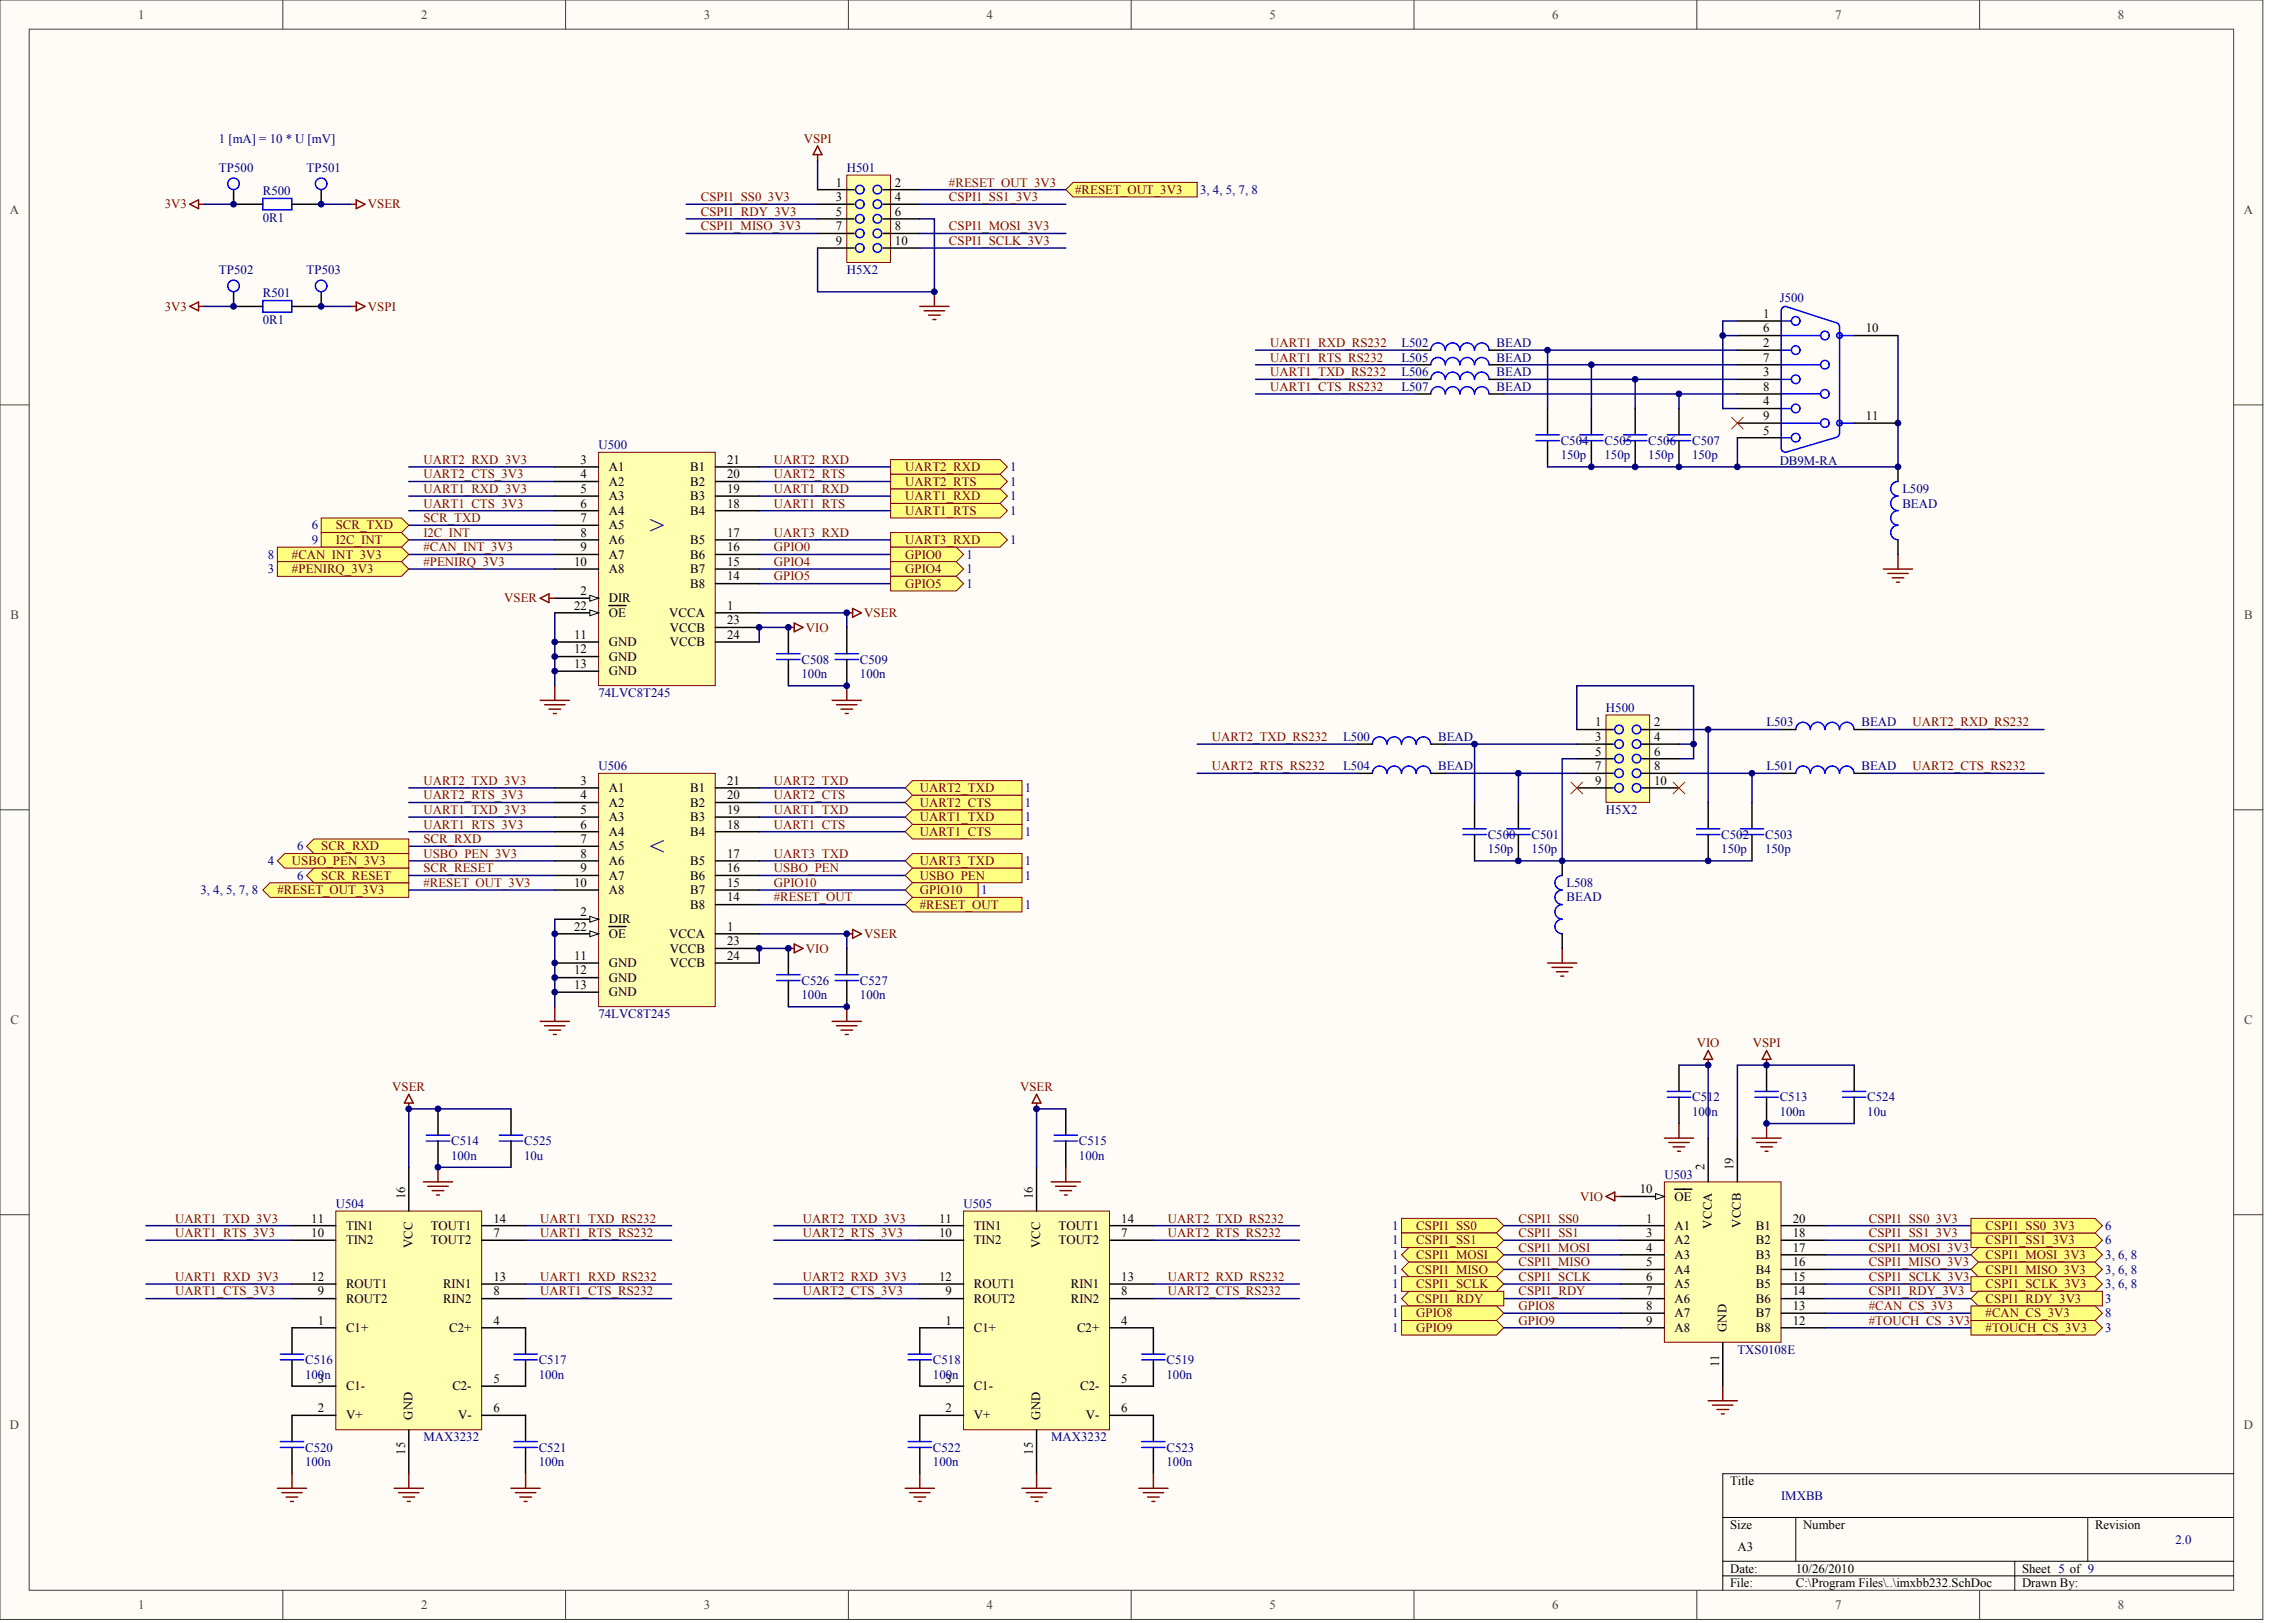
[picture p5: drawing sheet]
<svg xmlns="http://www.w3.org/2000/svg" width="840mm" height="594mm" viewBox="0 0 840 594" stroke-linecap="round" stroke-linejoin="round" font-family="sans-serif">
<defs><g id="words">
<g font-size="9.6" fill="#000080">
<text x="237.9" y="195.4">&gt;</text>
<text x="237.9" y="312.9">&lt;</text>
</g>
<g font-size="4.7" fill="#404040">
<text x="50.6" y="6.9">1</text>
<text x="154.2" y="6.9">2</text>
<text x="257.7" y="6.9">3</text>
<text x="361.3" y="6.9">4</text>
<text x="464.8" y="6.9">5</text>
<text x="568.4" y="6.9">6</text>
<text x="671.9" y="6.9">7</text>
<text x="775.5" y="6.9">8</text>
<text x="3.6" y="78.3">A</text>
<text x="821.6" y="78.3">A</text>
<text x="3.8" y="226.5">B</text>
<text x="821.7" y="226.5">B</text>
<text x="3.8" y="374.7">C</text>
<text x="821.7" y="374.7">C</text>
<text x="3.6" y="522.9">D</text>
<text x="821.6" y="522.9">D</text>
<text x="50.6" y="589">1</text>
<text x="154.2" y="589">2</text>
<text x="257.7" y="589">3</text>
<text x="361.3" y="589">4</text>
<text x="464.8" y="589">5</text>
<text x="568.4" y="589">6</text>
<text x="671.9" y="589">7</text>
<text x="775.5" y="589">8</text>
</g>
<g font-size="4.7" fill="#000080">
<text x="80.2" y="52.3">1 [mA] = 10 * U [mV]</text>
<text x="80.2" y="62.9">TP500</text>
<text x="112.3" y="62.9">TP501</text>
<text x="310.1" y="62.9">H501</text>
<text x="96.2" y="71.5">R500</text>
<text x="439.4" y="70.9">3, 4, 5, 7, 8</text>
<text x="96.2" y="81.1">0R1</text>
<text x="80.2" y="100.3">TP502</text>
<text x="112.3" y="100.3">TP503</text>
<text x="310.1" y="100.3">H5X2</text>
<text x="96.2" y="108.9">R501</text>
<text x="651.7" y="110.5">J500</text>
<text x="96.2" y="118.5">0R1</text>
<text x="513.2" y="127">L502</text>
<text x="548" y="127">BEAD</text>
<text x="513.2" y="132.4">L505</text>
<text x="513.2" y="137.7">L506</text>
<text x="548" y="132.4">BEAD</text>
<text x="548" y="137.7">BEAD</text>
<text x="513.2" y="143">L507</text>
<text x="548" y="143">BEAD</text>
<text x="219.2" y="164.4">U500</text>
<text x="571.5" y="162.8">C504</text>
<text x="587.5" y="162.8">C505</text>
<text x="603.6" y="162.8">C506</text>
<text x="619.6" y="162.8">C507</text>
<text x="369.9" y="172.4">1</text>
<text x="571.5" y="168.2">150p</text>
<text x="587.5" y="168.2">150p</text>
<text x="603.6" y="168.2">150p</text>
<text x="619.6" y="168.2">150p</text>
<text x="651.7" y="170.3">DB9M-RA</text>
<text x="369.9" y="177.8">1</text>
<text x="369.9" y="183.1">1</text>
<text x="696.6" y="180.4">L509</text>
<text x="696.6" y="185.8">BEAD</text>
<text x="369.9" y="188.4">1</text>
<text x="114.1" y="193.8">6</text>
<text x="114.1" y="199.1">9</text>
<text x="369.9" y="199.1">1</text>
<text x="98.1" y="204.5">8</text>
<text x="98.1" y="209.8">3</text>
<text x="353.9" y="204.5">1</text>
<text x="353.9" y="209.8">1</text>
<text x="353.9" y="215.2">1</text>
<text x="293.5" y="242.9">C508</text>
<text x="314.9" y="242.9">C509</text>
<text x="293.5" y="248.3">100n</text>
<text x="314.9" y="248.3">100n</text>
<text x="219.2" y="255.2">74LVC8T245</text>
<text x="588.1" y="260.5">H500</text>
<text x="646.9" y="265.9">L503</text>
<text x="681.6" y="265.9">BEAD</text>
<text x="491.8" y="271.2">L500</text>
<text x="526.6" y="271.2">BEAD</text>
<text x="219.2" y="281.9">U506</text>
<text x="491.8" y="281.9">L504</text>
<text x="526.6" y="281.9">BEAD</text>
<text x="646.9" y="281.9">L501</text>
<text x="681.6" y="281.9">BEAD</text>
<text x="375.3" y="289.9">1</text>
<text x="375.3" y="295.3">1</text>
<text x="588.1" y="297.9">H5X2</text>
<text x="375.3" y="305.9">1</text>
<text x="375.3" y="300.6">1</text>
<text x="108.8" y="311.3">6</text>
<text x="544.8" y="307">C500</text>
<text x="560.8" y="307">C501</text>
<text x="630.3" y="307">C502</text>
<text x="646.3" y="307">C503</text>
<text x="98.1" y="316.6">4</text>
<text x="375.3" y="316.6">1</text>
<text x="544.8" y="312.4">150p</text>
<text x="560.8" y="312.4">150p</text>
<text x="630.3" y="312.4">150p</text>
<text x="646.3" y="312.4">150p</text>
<text x="108.8" y="322">6</text>
<text x="375.3" y="322">1</text>
<text x="73.4" y="327.3">3, 4, 5, 7, 8</text>
<text x="359.2" y="327.3">1</text>
<text x="573.6" y="324.6">L508</text>
<text x="573.6" y="330">BEAD</text>
<text x="375.3" y="332.7">1</text>
<text x="293.5" y="360.4">C526</text>
<text x="293.5" y="365.8">100n</text>
<text x="314.9" y="360.4">C527</text>
<text x="314.9" y="365.8">100n</text>
<text x="219.2" y="372.7">74LVC8T245</text>
<text x="619.6" y="403.2">C512</text>
<text x="651.7" y="403.2">C513</text>
<text x="683.7" y="403.2">C524</text>
<text x="619.6" y="408.5">100n</text>
<text x="651.7" y="408.5">100n</text>
<text x="683.7" y="408.5">10u</text>
<text x="165.2" y="419.2">C514</text>
<text x="191.9" y="419.2">C525</text>
<text x="395.1" y="419.2">C515</text>
<text x="165.2" y="424.5">100n</text>
<text x="191.9" y="424.5">10u</text>
<text x="395.1" y="424.5">100n</text>
<text x="609.4" y="431.5">U503</text>
<text x="123" y="442.1">U504</text>
<text x="352.8" y="442.1">U505</text>
<text x="509.7" y="450.2">1</text>
<text x="509.7" y="455.5">1</text>
<text x="770.9" y="455.5">6</text>
<text x="770.9" y="450.2">6</text>
<text x="509.7" y="460.8">1</text>
<text x="770.9" y="460.8">3, 6, 8</text>
<text x="509.7" y="466.2">1</text>
<text x="770.9" y="466.2">3, 6, 8</text>
<text x="509.7" y="471.5">1</text>
<text x="770.9" y="471.5">3, 6, 8</text>
<text x="509.7" y="476.9">1</text>
<text x="770.9" y="476.9">3</text>
<text x="509.7" y="482.2">1</text>
<text x="770.9" y="482.2">8</text>
<text x="509.7" y="487.5">1</text>
<text x="770.9" y="487.5">3</text>
<text x="636.2" y="495.6">TXS0108E</text>
<text x="111.7" y="499.3">C516</text>
<text x="197.3" y="499.3">C517</text>
<text x="341.6" y="499.3">C518</text>
<text x="427.1" y="499.3">C519</text>
<text x="111.7" y="504.6">100n</text>
<text x="197.3" y="504.6">100n</text>
<text x="341.6" y="504.6">100n</text>
<text x="427.1" y="504.6">100n</text>
<text x="155" y="527.6">MAX3232</text>
<text x="384.9" y="527.6">MAX3232</text>
<text x="111.7" y="531.3">C520</text>
<text x="197.3" y="531.3">C521</text>
<text x="341.6" y="531.3">C522</text>
<text x="427.1" y="531.3">C523</text>
<text x="111.7" y="536.7">100n</text>
<text x="197.3" y="536.7">100n</text>
<text x="341.6" y="536.7">100n</text>
<text x="427.1" y="536.7">100n</text>
<text x="652.2" y="549">IMXBB</text>
<text x="796.5" y="565">2.0</text>
</g>
<g font-size="4.7" fill="#800000">
<text x="294.3" y="52.3">VSPI</text>
<text x="347.5" y="68.3">#RESET_OUT_3V3</text>
<text x="393.7" y="70.9">#RESET_OUT_3V3</text>
<text x="60.3" y="76.3">3V3</text>
<text x="134.7" y="76.3">VSER</text>
<text x="256.6" y="73.6">CSPI1_SS0_3V3</text>
<text x="347.5" y="73.6">CSPI1_SS1_3V3</text>
<text x="256.6" y="79">CSPI1_RDY_3V3</text>
<text x="256.6" y="84.3">CSPI1_MISO_3V3</text>
<text x="347.5" y="84.3">CSPI1_MOSI_3V3</text>
<text x="347.5" y="89.6">CSPI1_SCLK_3V3</text>
<text x="60.3" y="113.7">3V3</text>
<text x="134.7" y="113.7">VSPI</text>
<text x="465.1" y="127">UART1_RXD_RS232</text>
<text x="465.1" y="137.7">UART1_TXD_RS232</text>
<text x="465.1" y="132.4">UART1_RTS_RS232</text>
<text x="465.1" y="143">UART1_CTS_RS232</text>
<text x="155" y="169.8">UART2_RXD_3V3</text>
<text x="283.3" y="169.8">UART2_RXD</text>
<text x="331.4" y="172.4">UART2_RXD</text>
<text x="155" y="175.1">UART2_CTS_3V3</text>
<text x="283.3" y="175.1">UART2_RTS</text>
<text x="331.4" y="177.8">UART2_RTS</text>
<text x="155" y="185.8">UART1_CTS_3V3</text>
<text x="155" y="180.4">UART1_RXD_3V3</text>
<text x="283.3" y="185.8">UART1_RTS</text>
<text x="283.3" y="180.4">UART1_RXD</text>
<text x="331.4" y="183.1">UART1_RXD</text>
<text x="155" y="191.1">SCR_TXD</text>
<text x="331.4" y="188.4">UART1_RTS</text>
<text x="123" y="193.8">SCR_TXD</text>
<text x="155" y="196.5">I2C_INT</text>
<text x="283.3" y="196.5">UART3_RXD</text>
<text x="123" y="199.1">I2C_INT</text>
<text x="155" y="201.8">#CAN_INT_3V3</text>
<text x="283.3" y="201.8">GPIO0</text>
<text x="331.4" y="199.1">UART3_RXD</text>
<text x="106.9" y="204.5">#CAN_INT_3V3</text>
<text x="106.9" y="209.8">#PENIRQ_3V3</text>
<text x="155" y="207.1">#PENIRQ_3V3</text>
<text x="283.3" y="207.1">GPIO4</text>
<text x="331.4" y="204.5">GPIO0</text>
<text x="331.4" y="209.8">GPIO4</text>
<text x="283.3" y="212.5">GPIO5</text>
<text x="331.4" y="215.2">GPIO5</text>
<text x="184.6" y="220.5">VSER</text>
<text x="316.5" y="225.8">VSER</text>
<text x="295.1" y="231.2">VIO</text>
<text x="700.3" y="265.9">UART2_RXD_RS232</text>
<text x="443.7" y="271.2">UART2_TXD_RS232</text>
<text x="443.7" y="281.9">UART2_RTS_RS232</text>
<text x="700.3" y="281.9">UART2_CTS_RS232</text>
<text x="155" y="287.3">UART2_TXD_3V3</text>
<text x="283.3" y="287.3">UART2_TXD</text>
<text x="155" y="292.6">UART2_RTS_3V3</text>
<text x="283.3" y="292.6">UART2_CTS</text>
<text x="336.8" y="289.9">UART2_TXD</text>
<text x="155" y="297.9">UART1_TXD_3V3</text>
<text x="283.3" y="297.9">UART1_TXD</text>
<text x="336.8" y="295.3">UART2_CTS</text>
<text x="155" y="303.3">UART1_RTS_3V3</text>
<text x="283.3" y="303.3">UART1_CTS</text>
<text x="336.8" y="305.9">UART1_CTS</text>
<text x="336.8" y="300.6">UART1_TXD</text>
<text x="117.6" y="311.3">SCR_RXD</text>
<text x="155" y="308.6">SCR_RXD</text>
<text x="106.9" y="316.6">USBO_PEN_3V3</text>
<text x="155" y="314">USBO_PEN_3V3</text>
<text x="283.3" y="314">UART3_TXD</text>
<text x="336.8" y="316.6">UART3_TXD</text>
<text x="117.6" y="322">SCR_RESET</text>
<text x="155" y="319.3">SCR_RESET</text>
<text x="283.3" y="319.3">USBO_PEN</text>
<text x="336.8" y="322">USBO_PEN</text>
<text x="101.6" y="327.3">#RESET_OUT_3V3</text>
<text x="155" y="324.6">#RESET_OUT_3V3</text>
<text x="283.3" y="330">#RESET_OUT</text>
<text x="283.3" y="324.6">GPIO10</text>
<text x="336.8" y="327.3">GPIO10</text>
<text x="336.8" y="332.7">#RESET_OUT</text>
<text x="316.5" y="343.3">VSER</text>
<text x="295.1" y="348.7">VIO</text>
<text x="621.3" y="383.4">VIO</text>
<text x="641.8" y="383.4">VSPI</text>
<text x="143.6" y="399.4">VSER</text>
<text x="373.5" y="399.4">VSER</text>
<text x="578.6" y="439.5">VIO</text>
<text x="64.2" y="447.5">UART1_TXD_3V3</text>
<text x="197.8" y="447.5">UART1_TXD_RS232</text>
<text x="294" y="447.5">UART2_TXD_3V3</text>
<text x="427.7" y="447.5">UART2_TXD_RS232</text>
<text x="556" y="447.5">CSPI1_SS0</text>
<text x="684.3" y="447.5">CSPI1_SS0_3V3</text>
<text x="64.2" y="452.8">UART1_RTS_3V3</text>
<text x="197.8" y="452.8">UART1_RTS_RS232</text>
<text x="294" y="452.8">UART2_RTS_3V3</text>
<text x="427.7" y="452.8">UART2_RTS_RS232</text>
<text x="518.6" y="450.2">CSPI1_SS0</text>
<text x="518.6" y="455.5">CSPI1_SS1</text>
<text x="556" y="452.8">CSPI1_SS1</text>
<text x="684.3" y="452.8">CSPI1_SS1_3V3</text>
<text x="727" y="455.5">CSPI1_SS1_3V3</text>
<text x="727" y="450.2">CSPI1_SS0_3V3</text>
<text x="518.6" y="460.8">CSPI1_MOSI</text>
<text x="556" y="458.2">CSPI1_MOSI</text>
<text x="684.3" y="458.2">CSPI1_MOSI_3V3</text>
<text x="727" y="460.8">CSPI1_MOSI_3V3</text>
<text x="518.6" y="466.2">CSPI1_MISO</text>
<text x="556" y="463.5">CSPI1_MISO</text>
<text x="684.3" y="463.5">CSPI1_MISO_3V3</text>
<text x="727" y="466.2">CSPI1_MISO_3V3</text>
<text x="64.2" y="468.8">UART1_RXD_3V3</text>
<text x="197.8" y="468.8">UART1_RXD_RS232</text>
<text x="294" y="468.8">UART2_RXD_3V3</text>
<text x="427.7" y="468.8">UART2_RXD_RS232</text>
<text x="518.6" y="471.5">CSPI1_SCLK</text>
<text x="556" y="468.8">CSPI1_SCLK</text>
<text x="684.3" y="468.8">CSPI1_SCLK_3V3</text>
<text x="727" y="471.5">CSPI1_SCLK_3V3</text>
<text x="64.2" y="474.2">UART1_CTS_3V3</text>
<text x="197.8" y="474.2">UART1_CTS_RS232</text>
<text x="294" y="474.2">UART2_CTS_3V3</text>
<text x="427.7" y="474.2">UART2_CTS_RS232</text>
<text x="518.6" y="476.9">CSPI1_RDY</text>
<text x="556" y="474.2">CSPI1_RDY</text>
<text x="556" y="479.5">GPIO8</text>
<text x="684.3" y="474.2">CSPI1_RDY_3V3</text>
<text x="684.3" y="479.5">#CAN_CS_3V3</text>
<text x="727" y="476.9">CSPI1_RDY_3V3</text>
<text x="518.6" y="482.2">GPIO8</text>
<text x="556" y="484.9">GPIO9</text>
<text x="684.3" y="484.9">#TOUCH_CS_3V3</text>
<text x="727" y="482.2">#CAN_CS_3V3</text>
<text x="518.6" y="487.5">GPIO9</text>
<text x="727" y="487.5">#TOUCH_CS_3V3</text>
</g>
<g font-size="4.7">
<text x="306.1" y="68.3">1</text>
<text x="327.7" y="68.3">2</text>
<text x="306.1" y="73.6">3</text>
<text x="327.7" y="73.6">4</text>
<text x="306.1" y="79">5</text>
<text x="327.7" y="79">6</text>
<text x="306.1" y="84.3">7</text>
<text x="306.1" y="89.6">9</text>
<text x="327.7" y="84.3">8</text>
<text x="327.7" y="89.6">10</text>
<text x="645.6" y="116.3">1</text>
<text x="645.6" y="121.7">6</text>
<text x="683.2" y="121.7">10</text>
<text x="645.6" y="127">2</text>
<text x="645.6" y="137.7">3</text>
<text x="645.6" y="132.4">7</text>
<text x="645.6" y="143">8</text>
<text x="645.6" y="148.4">4</text>
<text x="645.6" y="153.7">9</text>
<text x="683.2" y="153.7">11</text>
<text x="645.6" y="159.1">5</text>
<text x="212.6" y="169.8">3</text>
<text x="222.9" y="172.4">A1</text>
<text x="252.7" y="172.4">B1</text>
<text x="266.2" y="169.8">21</text>
<text x="212.6" y="175.1">4</text>
<text x="222.9" y="177.8">A2</text>
<text x="252.7" y="177.8">B2</text>
<text x="266.2" y="175.1">20</text>
<text x="212.6" y="180.4">5</text>
<text x="212.6" y="185.8">6</text>
<text x="222.9" y="183.1">A3</text>
<text x="252.7" y="183.1">B3</text>
<text x="266.2" y="185.8">18</text>
<text x="266.2" y="180.4">19</text>
<text x="212.6" y="191.1">7</text>
<text x="222.9" y="188.4">A4</text>
<text x="252.7" y="188.4">B4</text>
<text x="212.6" y="196.5">8</text>
<text x="222.9" y="193.8">A5</text>
<text x="266.2" y="196.5">17</text>
<text x="212.6" y="201.8">9</text>
<text x="222.9" y="199.1">A6</text>
<text x="252.7" y="199.1">B5</text>
<text x="266.2" y="201.8">16</text>
<text x="210.2" y="207.1">10</text>
<text x="222.9" y="204.5">A7</text>
<text x="222.9" y="209.8">A8</text>
<text x="252.7" y="209.8">B7</text>
<text x="252.7" y="204.5">B6</text>
<text x="266.2" y="207.1">15</text>
<text x="252.7" y="215.2">B8</text>
<text x="266.2" y="212.5">14</text>
<text x="212.6" y="217.8">2</text>
<text x="222.9" y="220.5">DIR</text>
<text x="210.2" y="223.2">22</text>
<text x="222.9" y="225.8">OE</text>
<text x="245.1" y="225.8">VCCA</text>
<text x="266.2" y="223.2">1</text>
<text x="210.2" y="233.8">11</text>
<text x="245.3" y="231.2">VCCB</text>
<text x="266.2" y="228.5">23</text>
<text x="266.2" y="233.8">24</text>
<text x="210.2" y="239.2">12</text>
<text x="222.9" y="236.5">GND</text>
<text x="245.3" y="236.5">VCCB</text>
<text x="210.2" y="244.5">13</text>
<text x="222.9" y="241.9">GND</text>
<text x="222.9" y="247.2">GND</text>
<text x="584.1" y="265.9">1</text>
<text x="605.7" y="265.9">2</text>
<text x="584.1" y="271.2">3</text>
<text x="605.7" y="271.2">4</text>
<text x="584.1" y="276.6">5</text>
<text x="584.1" y="281.9">7</text>
<text x="605.7" y="276.6">6</text>
<text x="605.7" y="281.9">8</text>
<text x="212.6" y="287.3">3</text>
<text x="266.2" y="287.3">21</text>
<text x="584.1" y="287.3">9</text>
<text x="605.7" y="287.3">10</text>
<text x="212.6" y="292.6">4</text>
<text x="222.9" y="289.9">A1</text>
<text x="252.7" y="289.9">B1</text>
<text x="266.2" y="292.6">20</text>
<text x="212.6" y="297.9">5</text>
<text x="222.9" y="295.3">A2</text>
<text x="252.7" y="295.3">B2</text>
<text x="266.2" y="297.9">19</text>
<text x="212.6" y="303.3">6</text>
<text x="222.9" y="300.6">A3</text>
<text x="222.9" y="305.9">A4</text>
<text x="252.7" y="305.9">B4</text>
<text x="252.7" y="300.6">B3</text>
<text x="266.2" y="303.3">18</text>
<text x="212.6" y="308.6">7</text>
<text x="222.9" y="311.3">A5</text>
<text x="212.6" y="314">8</text>
<text x="222.9" y="316.6">A6</text>
<text x="252.7" y="316.6">B5</text>
<text x="266.2" y="314">17</text>
<text x="212.6" y="319.3">9</text>
<text x="222.9" y="322">A7</text>
<text x="252.7" y="322">B6</text>
<text x="266.2" y="319.3">16</text>
<text x="210.2" y="324.6">10</text>
<text x="222.9" y="327.3">A8</text>
<text x="252.7" y="327.3">B7</text>
<text x="266.2" y="330">14</text>
<text x="266.2" y="324.6">15</text>
<text x="212.6" y="335.3">2</text>
<text x="252.7" y="332.7">B8</text>
<text x="210.2" y="340.7">22</text>
<text x="222.9" y="338">DIR</text>
<text x="266.2" y="340.7">1</text>
<text x="222.9" y="343.3">OE</text>
<text x="245.1" y="343.3">VCCA</text>
<text x="266.2" y="346">23</text>
<text x="210.2" y="351.3">11</text>
<text x="245.3" y="348.7">VCCB</text>
<text x="266.2" y="351.3">24</text>
<text x="210.2" y="356.7">12</text>
<text x="222.9" y="354">GND</text>
<text x="222.9" y="359.4">GND</text>
<text x="245.3" y="354">VCCB</text>
<text x="210.2" y="362">13</text>
<text x="222.9" y="364.7">GND</text>
<text x="600.5" y="436.8">10</text>
<text x="613.2" y="439.5">OE</text>
<text x="114" y="447.5">11</text>
<text x="180.7" y="447.5">14</text>
<text x="343.9" y="447.5">11</text>
<text x="410.6" y="447.5">14</text>
<text x="602.8" y="447.5">1</text>
<text x="656.5" y="447.5">20</text>
<text x="114" y="452.8">10</text>
<text x="126.7" y="450.2">TIN1</text>
<text x="126.7" y="455.5">TIN2</text>
<text x="157.7" y="450.2">TOUT1</text>
<text x="157.7" y="455.5">TOUT2</text>
<text x="180.7" y="452.8">7</text>
<text x="343.9" y="452.8">10</text>
<text x="356.6" y="450.2">TIN1</text>
<text x="356.6" y="455.5">TIN2</text>
<text x="387.6" y="450.2">TOUT1</text>
<text x="387.6" y="455.5">TOUT2</text>
<text x="410.6" y="452.8">7</text>
<text x="602.8" y="452.8">3</text>
<text x="613.2" y="450.2">A1</text>
<text x="613.2" y="455.5">A2</text>
<text x="643" y="455.5">B2</text>
<text x="643" y="450.2">B1</text>
<text x="656.5" y="452.8">18</text>
<text x="602.8" y="458.2">4</text>
<text x="613.2" y="460.8">A3</text>
<text x="643" y="460.8">B3</text>
<text x="656.5" y="458.2">17</text>
<text x="602.8" y="463.5">5</text>
<text x="613.2" y="466.2">A4</text>
<text x="643" y="466.2">B4</text>
<text x="656.5" y="463.5">16</text>
<text x="114" y="468.8">12</text>
<text x="126.7" y="471.5">ROUT1</text>
<text x="162.2" y="471.5">RIN1</text>
<text x="180.7" y="468.8">13</text>
<text x="343.9" y="468.8">12</text>
<text x="356.6" y="471.5">ROUT1</text>
<text x="392.1" y="471.5">RIN1</text>
<text x="410.6" y="468.8">13</text>
<text x="602.8" y="468.8">6</text>
<text x="613.2" y="471.5">A5</text>
<text x="643" y="471.5">B5</text>
<text x="656.5" y="468.8">15</text>
<text x="116.3" y="474.2">9</text>
<text x="126.7" y="476.9">ROUT2</text>
<text x="162.2" y="476.9">RIN2</text>
<text x="180.7" y="474.2">8</text>
<text x="346.2" y="474.2">9</text>
<text x="356.6" y="476.9">ROUT2</text>
<text x="392.1" y="476.9">RIN2</text>
<text x="410.6" y="474.2">8</text>
<text x="602.8" y="474.2">7</text>
<text x="602.8" y="479.5">8</text>
<text x="613.2" y="476.9">A6</text>
<text x="643" y="476.9">B6</text>
<text x="656.5" y="479.5">13</text>
<text x="656.5" y="474.2">14</text>
<text x="116.3" y="484.9">1</text>
<text x="180.7" y="484.9">4</text>
<text x="346.2" y="484.9">1</text>
<text x="410.6" y="484.9">4</text>
<text x="602.8" y="484.9">9</text>
<text x="613.2" y="482.2">A7</text>
<text x="643" y="482.2">B7</text>
<text x="656.5" y="484.9">12</text>
<text x="126.7" y="487.5">C1+</text>
<text x="164.5" y="487.5">C2+</text>
<text x="356.6" y="487.5">C1+</text>
<text x="394.4" y="487.5">C2+</text>
<text x="613.2" y="487.5">A8</text>
<text x="643" y="487.5">B8</text>
<text x="116.3" y="506.2">3</text>
<text x="126.7" y="508.9">C1-</text>
<text x="165.7" y="508.9">C2-</text>
<text x="180.7" y="506.2">5</text>
<text x="346.2" y="506.2">3</text>
<text x="356.6" y="508.9">C1-</text>
<text x="395.5" y="508.9">C2-</text>
<text x="410.6" y="506.2">5</text>
<text x="116.3" y="516.9">2</text>
<text x="126.7" y="519.6">V+</text>
<text x="167.8" y="519.6">V-</text>
<text x="180.7" y="516.9">6</text>
<text x="346.2" y="516.9">2</text>
<text x="356.6" y="519.6">V+</text>
<text x="397.6" y="519.6">V-</text>
<text x="410.6" y="516.9">6</text>
<text x="633.5" y="543.6">Title</text>
<text x="633.5" y="559.6">Size</text>
<text x="660.2" y="559.6">Number</text>
<text x="767.1" y="559.6">Revision</text>
<text x="636.2" y="567.7">A3</text>
<text x="633.5" y="575.7">Date:</text>
<text x="657.5" y="575.7">10/26/2010</text>
<text x="740.4" y="575.7">Sheet 5 of 9</text>
<text x="633.5" y="581">File:</text>
<text x="657.5" y="581">C:\Program Files\..\imxbb232.SchDoc</text>
<text x="740.4" y="581">Drawn By:</text>
</g>
<g font-size="4.6">
<text x="624.1" y="428.3" transform="rotate(-90 624.1 428.3)">2</text>
<text x="634.8" y="428.3" transform="rotate(-90 634.8 428.3)">19</text>
<text x="148.3" y="439" transform="rotate(-90 148.3 439)">16</text>
<text x="378.2" y="439" transform="rotate(-90 378.2 439)">16</text>
<text x="626.8" y="449.7" transform="rotate(-90 626.8 449.7)">VCCA</text>
<text x="637.5" y="449.4" transform="rotate(-90 637.5 449.4)">VCCB</text>
<text x="151" y="456.9" transform="rotate(-90 151 456.9)">VCC</text>
<text x="380.9" y="456.9" transform="rotate(-90 380.9 456.9)">VCC</text>
<text x="632.1" y="487.6" transform="rotate(-90 632.1 487.6)">GND</text>
<text x="629.5" y="500.4" transform="rotate(-90 629.5 500.4)">11</text>
<text x="151" y="519.7" transform="rotate(-90 151 519.7)">GND</text>
<text x="380.9" y="519.7" transform="rotate(-90 380.9 519.7)">GND</text>
<text x="148.3" y="532.5" transform="rotate(-90 148.3 532.5)">15</text>
<text x="378.2" y="532.5" transform="rotate(-90 378.2 532.5)">15</text>
</g>
</g></defs>
<g fill="#fffcf8" stroke="#404040" stroke-width=".37">
<path d="M0 0h828.6v592.8h-828.6z"/>
<path d="M10.7 10.7h807.2v571.4h-807.2z"/>
</g>
<g fill="none" stroke="#404040" stroke-width=".37">
<path d="M103.6 0v10.7M207.1 0v10.7M310.7 0v10.7M414.2 0v10.7M517.8 0v10.7M621.3 0v10.7M724.9 0v10.7M0 148.2h10.7M817.9 148.2h10.7M0 296.4h10.7M817.9 296.4h10.7M0 444.6h10.7"/>
<path d="M817.9 444.6h10.7M103.6 582.2v10.6M207.1 582.2v10.6M310.7 582.2v10.6M414.2 582.2v10.6M517.8 582.2v10.6M621.3 582.2v10.6M724.9 582.2v10.6"/>
</g>
<path d="M817.9 539.4h-187.1v42.8M630.8 555.5h187.1M657.5 555.5v16M764.5 555.5v16M630.8 571.5h187.1M630.8 576.8h187.1M737.7 571.5v10.7" fill="none" stroke="#000" stroke-width=".37"/>
<path d="M123 443.3h53.4v80.1h-53.4z" fill="#ffffb0" stroke="#800000" stroke-width=".37"/>
<g fill="none" stroke="#000" stroke-width=".53">
<path d="M160.4 405.9v9.6M160.4 417.7v9.6M149.7 427.3v16M106.9 448.6h16.1M106.9 454h16.1M176.4 448.6h16.1M176.4 454h16.1M106.9 470h16.1M106.9 475.3h16.1M176.4 470h16.1M176.4 475.3h16.1M106.9 497.8v9.6h16.1"/>
<path d="M123 486h-16.1v9.6M176.4 486h16.1v9.6M192.5 497.8v9.6h-16.1M123 518.1h-16.1v9.6M176.4 518.1h16.1v9.6M106.9 529.8v9.6M149.7 523.4v16M192.5 529.8v9.6"/>
</g>
<path d="M156.1 417.7h8.6M156.1 415.5h8.6M102.6 497.8h8.6M102.6 495.6h8.6M188.2 497.8h8.5M188.2 495.6h8.5M102.6 529.8h8.6M102.6 527.7h8.6M188.2 529.8h8.5M188.2 527.7h8.5" fill="none" stroke="#00f" stroke-width=".53"/>
<g fill="none" stroke="#800000" stroke-width=".53">
<path d="M149.7 403.8v2.1M149.7 400.6l1.6 3.2h-3.2zM155 432.6h10.7M156.6 434.2h7.5M158.2 435.8h4.3M159.8 437.4h1.1M160.4 427.3v5.3M106.9 539.4v5.4M149.7 539.4v5.4M192.5 539.4v5.4M101.6 544.8h10.7M103.2 546.4h7.5"/>
<path d="M104.8 548h4.3M106.4 549.6h1.1M144.3 544.8h10.7M145.9 546.4h7.5M147.5 548h4.3M149.2 549.6h1M187.1 544.8h10.7M188.7 546.4h7.5M190.3 548h4.3M191.9 549.6h1.1"/>
</g>
<path d="M352.8 443.3h53.4v80.1h-53.4z" fill="#ffffb0" stroke="#800000" stroke-width=".37"/>
<g fill="none" stroke="#000" stroke-width=".53">
<path d="M390.3 405.9v9.6M390.3 417.7v9.6M379.6 427.3v16M336.8 448.6h16M336.8 454h16M406.3 448.6h16M406.3 454h16M336.8 470h16M336.8 475.3h16M406.3 470h16M406.3 475.3h16M336.8 497.8v9.6h16"/>
<path d="M352.8 486h-16v9.6M406.3 486h16v9.6M422.3 497.8v9.6h-16M352.8 518.1h-16v9.6M406.3 518.1h16v9.6M336.8 529.8v9.6M379.6 523.4v16M422.3 529.8v9.6"/>
</g>
<path d="M386 417.7h8.5M386 415.5h8.5M332.5 497.8h8.6M332.5 495.6h8.6M418.1 497.8h8.5M418.1 495.6h8.5M332.5 529.8h8.6M332.5 527.7h8.6M418.1 529.8h8.5M418.1 527.7h8.5" fill="none" stroke="#00f" stroke-width=".53"/>
<g fill="none" stroke="#800000" stroke-width=".53">
<path d="M689.6 208.3h10.7M691.2 209.9h7.5M692.8 211.5h4.3M694.4 213.1h1.1M695 203v5.3M379.6 403.8v2.1M379.6 400.6l1.6 3.2h-3.2zM336.8 539.4v5.4M379.6 539.4v5.4M422.3 539.4v5.4M331.4 544.8h10.7M333.1 546.4h7.4"/>
<path d="M334.7 548h4.2M336.3 549.6h1M374.2 544.8h10.7M375.8 546.4h7.5M377.4 548h4.3M379 549.6h1.1M417 544.8h10.7M418.6 546.4h7.5M420.2 548h4.3M421.8 549.6h1.1"/>
</g>
<path d="M390.3 405.9h-10.7v21.4" fill="none" stroke="#000080" stroke-width=".53"/>
<g fill="#c0c0c0" stroke="#00f" stroke-width=".53">
<circle cx="673.6" cy="154.9" r="1.04"/>
<circle cx="673.6" cy="122.8" r="1.04"/>
</g>
<g fill="none" stroke="#00f" stroke-width=".53">
<path d="M96.2 72.6h10.7v4.3h-10.7zM652.2 117.5h3.7M529.2 128.2a2.65 2.65 0 0 0-2.7-2.7 2.65 2.65 0 0 0-2.6 2.7M529.2 133.5a2.65 2.65 0 0 0-2.7-2.7 2.65 2.65 0 0 0-2.6 2.7M529.2 138.9a2.65 2.65 0 0 0-2.7-2.7 2.65 2.65 0 0 0-2.6 2.7M534.5 128.2a2.65 2.65 0 0 0-2.6-2.7 2.65 2.65 0 0 0-2.7 2.7M534.5 133.5a2.65 2.65 0 0 0-2.6-2.7 2.65 2.65 0 0 0-2.7 2.7M534.5 138.9a2.65 2.65 0 0 0-2.6-2.7 2.65 2.65 0 0 0-2.7 2.7M545.2 128.2a2.67 2.67 0 0 0-2.6-2.7 2.67 2.67 0 0 0-2.7 2.7 2.65 2.65 0 0 0-2.7-2.7 2.65 2.65 0 0 0-2.6 2.7M545.2 133.5a2.67 2.67 0 0 0-2.6-2.6 2.67 2.67 0 0 0-2.7 2.6 2.65 2.65 0 0 0-2.7-2.7 2.65 2.65 0 0 0-2.6 2.7M545.2 138.9a2.67 2.67 0 0 0-2.6-2.7 2.67 2.67 0 0 0-2.7 2.7 2.65 2.65 0 0 0-2.7-2.7 2.65 2.65 0 0 0-2.6 2.7M652.2 122.8h14.4"/>
<path d="M652.2 128.2h3.7M652.2 133.5h14.4M652.2 138.9h3.7M673.6 122.8h5.3M529.2 144.2a2.65 2.65 0 0 0-2.7-2.7 2.65 2.65 0 0 0-2.6 2.7M534.5 144.2a2.65 2.65 0 0 0-2.6-2.7 2.65 2.65 0 0 0-2.7 2.7M545.2 144.2a2.67 2.67 0 0 0-2.6-2.7 2.67 2.67 0 0 0-2.7 2.7 2.65 2.65 0 0 0-2.7-2.7 2.65 2.65 0 0 0-2.6 2.7M562.4 159.2h8.5M578.4 159.2h8.6M594.5 159.2h8.5M610.5 159.2h8.6M652.2 144.2h14.4"/>
<path d="M652.2 149.5h3.7M652.2 154.9h14.4M673.6 154.9h5.3M562.4 161.3h8.5M578.4 161.3h8.6M594.5 161.3h8.5M610.5 161.3h8.6M652.2 160.2h3.7M653.8 165.5a1.58 1.58 0 0 1-1.6-1.5v-50.2a1.58 1.58 0 0 1 1.6-1.6l18.2 5.8a1.58 1.58 0 0 1 1.5 1.6l.1 39a1.68 1.68 0 0 1-1.6 1.6l-18.2 5.4M695 176.2a2.64 2.64 0 0 0-2.7 2.7 2.64 2.64 0 0 0 2.7 2.6M695 186.9a2.67 2.67 0 0 0-2.7 2.7 2.67 2.67 0 0 0 2.7 2.7 2.64 2.64 0 0 0-2.7 2.6 2.64 2.64 0 0 0 2.7 2.7M695 181.6a2.64 2.64 0 0 0-2.7 2.6 2.64 2.64 0 0 0 2.7 2.7"/>
<circle cx="657.5" cy="117.5" r="1.58"/>
<circle cx="657.5" cy="138.8" r="1.58"/>
<circle cx="657.5" cy="128.2" r="1.58"/>
<circle cx="668.2" cy="122.8" r="1.58"/>
<circle cx="668.2" cy="133.5" r="1.58"/>
<circle cx="657.5" cy="149.5" r="1.58"/>
<circle cx="668.2" cy="154.9" r="1.58"/>
<circle cx="668.2" cy="144.2" r="1.58"/>
<circle cx="657.5" cy="160.2" r="1.58"/>
</g>
<g fill="none" stroke="#000" stroke-width=".53">
<path d="M85.5 74.8h10.7M106.9 74.8h10.7M636.2 117.5h16M518.6 128.2h5.3M518.6 138.9h5.3M518.6 133.5h5.3M545.3 128.2h5.3M545.3 138.9h5.3M545.3 133.5h5.3M636.2 128.2h16M636.2 138.9h16M636.2 122.8h16"/>
<path d="M636.2 133.5h16M678.9 122.8h16.1M518.6 144.2h5.3M545.3 144.2h5.3M566.7 149.5v9.7M582.7 149.5v9.7M598.7 149.5v9.7M614.8 149.5v9.7M636.2 149.5h16M636.2 144.2h16M636.2 154.9h16M678.9 154.9h16.1"/>
<path d="M566.7 161.3v9.6M582.7 161.3v9.6M598.7 161.3v9.6M614.8 161.3v9.6M636.2 160.2h16M695 170.9v5.3M695 197.6v5.4"/>
</g>
<g fill="none" stroke="#000080" stroke-width=".53">
<path d="M74.8 74.8h10.7M117.6 74.8h10.7M636.2 117.5h-5.4v32h5.4M459.8 128.2h58.8M459.8 133.5h58.8M459.8 138.9h58.8M550.6 128.2h85.6M550.6 133.5h85.6M550.6 138.9h85.6M566.7 128.2v21.3M582.7 133.5v16M598.7 138.9v10.6"/>
<path d="M630.8 122.8h5.4M695 122.8v48.1h-128.3M459.8 144.2h58.8M550.6 144.2h85.6M614.8 144.2v5.3M636.2 160.2v10.7M53.5 448.6h53.4M53.5 454h53.4M192.5 448.6h53.4M192.5 454h53.4M283.3 448.6h53.5M283.3 454h53.5"/>
<path d="M422.3 448.6h53.5M422.3 454h53.5M53.5 470h53.4M53.5 475.3h53.4M192.5 470h53.4M192.5 475.3h53.4M283.3 470h53.5M283.3 475.3h53.5M422.3 470h53.5M422.3 475.3h53.5"/>
</g>
<path d="M69.5 74.8l3.2-1.6v3.2zM72.7 74.8h2.1M128.3 74.8h2.1M130.4 73.2l3.2 1.6-3.2 1.6zM384.9 432.6h10.7M386.5 434.2h7.5M388.1 435.8h4.3M389.7 437.4h1.1M390.3 427.3v5.3" fill="none" stroke="#800000" stroke-width=".53"/>
<path d="M634 152.7l4.3 4.3M638.3 152.7l-4.3 4.3" fill="none" stroke="#f00" stroke-width=".37"/>
<path d="M588.1 261.7h15.9v32h-15.9z" fill="#ffffb0" stroke="#800000" stroke-width=".37"/>
<g fill="none" stroke="#000" stroke-width=".53">
<path d="M497.2 272.4h5.3M523.9 272.4h5.3M577.4 267h13.3M577.4 272.4h13.3M577.4 277.7h13.3M601.4 267h13.4M601.4 272.4h13.4M601.4 277.7h13.4M652.2 267h5.3M678.9 267h5.4M497.2 283.1h5.3M523.9 283.1h5.3"/>
<path d="M539.9 293.7v9.7M556 293.7v9.7M577.4 283.1h13.3M577.4 288.4h13.3M601.4 283.1h13.4M601.4 288.4h13.4M625.5 293.7v9.7M641.5 293.7v9.7M652.2 283.1h5.3M678.9 283.1h5.4M539.9 305.5v9.6M556 305.5v9.6"/>
<path d="M572 315.1v5.4M625.5 305.5v9.6M641.5 305.5v9.6M572 341.8v5.4"/>
</g>
<g fill="none" stroke="#00f" stroke-width=".53">
<path d="M507.8 272.4a2.65 2.65 0 0 0-2.6-2.7 2.65 2.65 0 0 0-2.7 2.7M518.5 272.4a2.67 2.67 0 0 0-2.7-2.7 2.67 2.67 0 0 0-2.6 2.7 2.65 2.65 0 0 0-2.7-2.7 2.65 2.65 0 0 0-2.6 2.7M523.8 272.4a2.65 2.65 0 0 0-2.6-2.7 2.65 2.65 0 0 0-2.6 2.7M662.8 267a2.65 2.65 0 0 0-2.6-2.6 2.65 2.65 0 0 0-2.6 2.6M668.2 267a2.65 2.65 0 0 0-2.7-2.6 2.65 2.65 0 0 0-2.6 2.6M678.9 267a2.67 2.67 0 0 0-2.7-2.6 2.67 2.67 0 0 0-2.7 2.6 2.65 2.65 0 0 0-2.6-2.6 2.65 2.65 0 0 0-2.7 2.6M507.8 283.1a2.65 2.65 0 0 0-2.6-2.7 2.65 2.65 0 0 0-2.7 2.7M518.5 283.1a2.67 2.67 0 0 0-2.7-2.7 2.67 2.67 0 0 0-2.6 2.7 2.65 2.65 0 0 0-2.7-2.7 2.65 2.65 0 0 0-2.6 2.7M523.8 283.1a2.65 2.65 0 0 0-2.6-2.7 2.65 2.65 0 0 0-2.6 2.7M662.8 283.1a2.65 2.65 0 0 0-2.6-2.7 2.65 2.65 0 0 0-2.6 2.7M668.2 283.1a2.65 2.65 0 0 0-2.7-2.7 2.65 2.65 0 0 0-2.6 2.7M678.9 283.1a2.67 2.67 0 0 0-2.7-2.7 2.67 2.67 0 0 0-2.7 2.7 2.65 2.65 0 0 0-2.6-2.7 2.65 2.65 0 0 0-2.7 2.7"/>
<path d="M535.7 305.5h8.5M535.7 303.4h8.5M551.7 305.5h8.6M551.7 303.4h8.6M621.2 305.5h8.6M621.2 303.4h8.6M637.2 305.5h8.6M637.2 303.4h8.6M572 336.5a2.64 2.64 0 0 0-2.7 2.6 2.64 2.64 0 0 0 2.7 2.7M572 325.8a2.67 2.67 0 0 0-2.7 2.7 2.67 2.67 0 0 0 2.7 2.6 2.64 2.64 0 0 0-2.7 2.7 2.64 2.64 0 0 0 2.7 2.6M572 320.5a2.64 2.64 0 0 0-2.7 2.6 2.64 2.64 0 0 0 2.7 2.6"/>
<circle cx="592.8" cy="277.7" r="1.58"/>
<circle cx="592.8" cy="272.4" r="1.58"/>
<circle cx="592.8" cy="267" r="1.58"/>
<circle cx="599.3" cy="277.7" r="1.58"/>
<circle cx="599.3" cy="272.4" r="1.58"/>
<circle cx="599.3" cy="267" r="1.58"/>
<circle cx="592.8" cy="283" r="1.58"/>
<circle cx="592.8" cy="288.4" r="1.58"/>
<circle cx="599.3" cy="283" r="1.58"/>
<circle cx="599.3" cy="288.4" r="1.58"/>
</g>
<path d="M438.4 272.4h58.8M529.2 272.4h48.2M539.9 272.4v21.3M684.3 267h64.1M529.2 283.1h48.2M556 283.1v10.6M614.8 283.1h37.4M684.3 283.1h64.1M539.9 315.1h101.6" fill="none" stroke="#000080" stroke-width=".53"/>
<path d="M612.6 286.3l4.3 4.2M616.9 286.3l-4.3 4.2" fill="none" stroke="#f00" stroke-width=".37"/>
<path d="M566.7 352.5h10.7M568.3 354.1h7.5M569.9 355.7h4.3M571.5 357.3h1M572 347.2v5.3" fill="none" stroke="#800000" stroke-width=".53"/>
<path d="M609.4 432.6h42.8v58.7h-42.8z" fill="#ffffb0" stroke="#800000" stroke-width=".37"/>
<path d="M593.4 438h16M652.2 459.3h16M652.2 454h16M652.2 448.6h16M652.2 475.3h16M652.2 470h16M652.2 464.7h16M652.2 486h16M652.2 480.7h16" fill="none" stroke="#000" stroke-width=".53"/>
<path d="M606.2 436.9l3.2 1.1-3.2 1z" fill="#fffcf8" stroke="#000" stroke-width=".37"/>
<g fill="none" stroke="#000" stroke-width=".53">
<path d="M614.8 389.9v9.6M646.9 389.9v9.6M614.8 401.6v9.6M625.5 416.6v16M636.2 416.6v16M646.9 401.6v9.6M613.2 435.3h6.3M593.4 448.6h16M593.4 454h16M593.4 459.3h16M593.4 464.7h16M593.4 470h16"/>
<path d="M593.4 475.3h16M593.4 480.7h16M593.4 486h16M630.8 491.4v16"/>
</g>
<path d="M610.5 399.5h8.6M642.6 399.5h8.5M610.5 401.6h8.6M642.6 401.6h8.5" fill="none" stroke="#00f" stroke-width=".53"/>
<g fill="none" stroke="#800000" stroke-width=".53">
<path d="M625.5 384.5l1.6 3.2h-3.2zM625.5 387.7v2.2M646.9 384.5l1.6 3.2h-3.2zM646.9 387.7v2.2M609.4 416.6h10.7M611 418.2h7.5M612.6 419.8h4.3M614.8 411.2v5.4M641.5 416.6h10.7M643.1 418.2h7.5M644.7 419.8h4.3M646.9 411.2v5.4"/>
<path d="M588.1 438l3.2-1.6v3.2zM591.3 438h2.1M614.2 421.4h1.1M646.3 421.4h1.1M625.5 512.7h10.7M627.1 514.3h7.5M628.7 515.9h4.3M630.3 517.5h1.1M630.8 507.4v5.3"/>
</g>
<g fill="none" stroke="#000080" stroke-width=".53">
<path d="M614.8 389.9h10.7v26.7M550.6 448.6h42.8M550.6 454h42.8M550.6 459.3h42.8M668.2 448.6h53.5M668.2 454h53.5M668.2 459.3h53.5M550.6 464.7h42.8M550.6 470h42.8M550.6 475.3h42.8M668.2 464.7h53.5M668.2 470h53.5"/>
<path d="M668.2 475.3h53.5"/>
</g>
<g fill="#ffff80" stroke="#800000" stroke-width=".37">
<path d="M513.2 459.3l2.7-2.7h32.1l2.6 2.7-2.6 2.7h-32.1z" fill-rule="evenodd"/>
<path d="M513.2 464.7l2.7-2.7h32.1l2.6 2.7-2.6 2.6h-32.1z" fill-rule="evenodd"/>
<path d="M513.2 446h34.8l2.6 2.6-2.6 2.7h-34.8z" fill-rule="evenodd"/>
<path d="M513.2 451.3h34.8l2.6 2.7-2.6 2.6h-34.8z" fill-rule="evenodd"/>
<path d="M513.2 475.3l2.7-2.6h34.7v5.3h-34.7z" fill-rule="evenodd"/>
<path d="M513.2 467.3h34.8l2.6 2.7-2.6 2.7h-34.8z" fill-rule="evenodd"/>
<path d="M721.7 459.3l2.7-2.7h42.7l2.7 2.7-2.7 2.7h-42.7z" fill-rule="evenodd"/>
<path d="M721.7 464.7l2.7-2.7h42.7l2.7 2.7-2.7 2.6h-42.7z" fill-rule="evenodd"/>
<path d="M721.7 467.3h45.4l2.7 2.7-2.7 2.7h-45.4z" fill-rule="evenodd"/>
</g>
<path d="M96.2 110h10.7v4.2h-10.7z" fill="none" stroke="#00f" stroke-width=".53"/>
<path d="M85.5 112.2h10.7M106.9 112.2h10.7" fill="none" stroke="#000" stroke-width=".53"/>
<path d="M69.5 112.2l3.2-1.6v3.2zM72.7 112.2h2.1M128.3 112.2h2.1M130.4 110.6l3.2 1.6-3.2 1.6z" fill="none" stroke="#800000" stroke-width=".53"/>
<path d="M74.8 112.2h10.7M117.6 112.2h10.7" fill="none" stroke="#000080" stroke-width=".53"/>
<path d="M721.7 475.3l2.7-2.6h45.4v5.3h-45.4z" fill-rule="evenodd" fill="#ffff80" stroke="#800000" stroke-width=".37"/>
<path d="M284.4 239.3h8.6M305.8 239.3h8.5M284.4 241.4h8.6M305.8 241.4h8.5" fill="none" stroke="#00f" stroke-width=".53"/>
<path d="M288.7 229.7v9.6M310.1 229.7v9.6M288.7 241.4v9.6M310.1 241.4v9.6" fill="none" stroke="#000" stroke-width=".53"/>
<path d="M288.7 229.7h2.1M290.8 228.1l3.2 1.6-3.2 1.6z" fill="none" stroke="#800000" stroke-width=".53"/>
<path d="M278 288.4h53.4M278 293.7h53.4M278 299.1h53.4M278 304.4h53.4" fill="none" stroke="#000080" stroke-width=".53"/>
<g fill="#ffff80" stroke="#800000" stroke-width=".37">
<path d="M331.4 304.4l2.7-2.6h40.1v5.3h-40.1z" fill-rule="evenodd"/>
<path d="M326.1 184.3h40.1l2.7 2.6-2.7 2.7h-40.1z" fill-rule="evenodd"/>
<path d="M331.4 299.1l2.7-2.7h40.1v5.4h-40.1z" fill-rule="evenodd"/>
<path d="M326.1 178.9h40.1l2.7 2.7-2.7 2.7h-40.1z" fill-rule="evenodd"/>
<path d="M331.4 293.7l2.7-2.6h40.1v5.3h-40.1z" fill-rule="evenodd"/>
<path d="M326.1 173.6h40.1l2.7 2.6-2.7 2.7h-40.1z" fill-rule="evenodd"/>
<path d="M331.4 288.4l2.7-2.7h40.1v5.4h-40.1z" fill-rule="evenodd"/>
<path d="M326.1 168.2h40.1l2.7 2.7-2.7 2.7h-40.1z" fill-rule="evenodd"/>
</g>
<path d="M149.7 170.9h53.4M149.7 176.2h53.4M149.7 181.6h53.4M149.7 186.9h53.4M149.7 288.4h53.4M149.7 293.7h53.4M149.7 299.1h53.4M149.7 304.4h53.4M678.9 389.9h-42.7v26.7M187.1 405.9h-37.4v21.4M646.9 411.2h32M160.4 427.3h26.7" fill="none" stroke="#000080" stroke-width=".53"/>
<path d="M85.5 69.4v5.4M117.6 69.4v5.4M85.5 106.8v5.4M117.6 106.8v5.4M678.9 389.9v9.6M187.1 405.9v9.6M187.1 417.7v9.6M678.9 401.6v9.6" fill="none" stroke="#000" stroke-width=".53"/>
<g fill="none" stroke="#00f" stroke-width=".53">
<path d="M674.7 399.5h8.5M182.8 417.7h8.6M182.8 415.5h8.6M674.7 401.6h8.5"/>
<circle cx="85.5" cy="67.3" r="2.11"/>
<circle cx="117.6" cy="67.3" r="2.11"/>
<circle cx="85.5" cy="104.7" r="2.11"/>
<circle cx="117.6" cy="104.7" r="2.11"/>
</g>
<path d="M219.2 283.1h42.7v85.4h-42.7z" fill="#ffffb0" stroke="#800000" stroke-width=".37"/>
<path d="M203.1 336.5h16.1" fill="none" stroke="#000" stroke-width=".53"/>
<path d="M216 335.4l3.2 1.1-3.2 1z" fill="#fffcf8" stroke="#000" stroke-width=".37"/>
<path d="M262 299.1h16M262 293.7h16M262 288.4h16M262 315.1h16M262 304.4h16M262 331.1h16M262 325.8h16M262 320.5h16M203.1 341.8h16.1" fill="none" stroke="#000" stroke-width=".53"/>
<path d="M216 340.7l3.2 1.1-3.2 1.1z" fill="#fffcf8" stroke="#000" stroke-width=".37"/>
<g fill="none" stroke="#000" stroke-width=".53">
<path d="M203.1 288.4h16.1M203.1 293.7h16.1M203.1 299.1h16.1M203.1 304.4h16.1M203.1 309.8h16.1M203.1 315.1h16.1M203.1 320.5h16.1M203.1 325.8h16.1M222.9 339.1h6.3M203.1 352.5h16.1M203.1 357.8h16.1M262 352.5h16"/>
<path d="M262 347.2h16M262 341.8h16M288.7 347.2v9.6M288.7 358.9v9.6M310.1 347.2v9.6M310.1 358.9v9.6M203.1 363.2h16.1"/>
</g>
<path d="M284.4 358.9h8.6M284.4 356.8h8.6M305.8 358.9h8.5M305.8 356.8h8.5" fill="none" stroke="#00f" stroke-width=".53"/>
<g fill="none" stroke="#800000" stroke-width=".53">
<path d="M288.7 347.2h2.1M290.8 345.6l3.2 1.6-3.2 1.6zM310.1 341.8h2.1M312.2 340.2l3.2 1.6-3.2 1.6zM197.8 373.9h10.7M199.4 375.5h7.5M201 377.1h4.3M202.6 378.7h1.1M203.1 368.5v5.4M304.7 373.9h10.7M306.3 375.5h7.5M307.9 377.1h4.3"/>
<path d="M309.5 378.7h1.1M310.1 368.5v5.4"/>
</g>
<path d="M203.1 336.5v32M278 341.8h32.1v5.4M288.7 347.2h-10.7v5.3M288.7 368.5h21.4" fill="none" stroke="#000080" stroke-width=".53"/>
<g fill="#ffff80" stroke="#800000" stroke-width=".37">
<path d="M326.1 194.9h40.1l2.7 2.7-2.7 2.7h-40.1z" fill-rule="evenodd"/>
<path d="M331.4 315.1l2.7-2.7h40.1v5.4h-40.1z" fill-rule="evenodd"/>
</g>
<path d="M149.7 309.8h53.4M278 315.1h53.4" fill="none" stroke="#000080" stroke-width=".53"/>
<g fill="#ffff80" stroke="#800000" stroke-width=".37">
<path d="M112.3 309.8l2.6-2.7h34.8v5.3h-34.8z" fill-rule="evenodd"/>
<path d="M331.4 331.1l2.7-2.6h40.1v5.3h-40.1z" fill-rule="evenodd"/>
<path d="M96.2 325.8l2.7-2.7h50.8v5.4h-50.8z" fill-rule="evenodd"/>
</g>
<path d="M149.7 315.1h53.4M149.7 325.8h53.4M278 331.1h53.4M278 320.5h53.4" fill="none" stroke="#000080" stroke-width=".53"/>
<g fill="#ffff80" stroke="#800000" stroke-width=".37">
<path d="M331.4 320.5l2.7-2.7h40.1v5.3h-40.1z" fill-rule="evenodd"/>
<path d="M101.6 315.1l2.6-2.7h45.5v5.4h-45.5z" fill-rule="evenodd"/>
</g>
<path d="M219.2 165.6h42.7v85.4h-42.7z" fill="#ffffb0" stroke="#800000" stroke-width=".37"/>
<path d="M203.1 219h16.1" fill="none" stroke="#000" stroke-width=".53"/>
<path d="M216 217.9l3.2 1.1-3.2 1z" fill="#fffcf8" stroke="#000" stroke-width=".37"/>
<path d="M262 176.2h16M262 170.9h16M262 197.6h16M262 186.9h16M262 181.6h16M262 213.6h16M262 208.3h16M262 203h16M203.1 224.3h16.1" fill="none" stroke="#000" stroke-width=".53"/>
<path d="M216 223.2l3.2 1.1-3.2 1.1z" fill="#fffcf8" stroke="#000" stroke-width=".37"/>
<g fill="none" stroke="#000" stroke-width=".53">
<path d="M203.1 170.9h16.1M203.1 176.2h16.1M203.1 181.6h16.1M203.1 186.9h16.1M203.1 192.3h16.1M203.1 197.6h16.1M203.1 203h16.1M203.1 208.3h16.1M203.1 235h16.1M222.9 221.6h6.3M262 235h16M262 229.7h16"/>
<path d="M262 224.3h16M203.1 240.3h16.1M203.1 245.7h16.1"/>
</g>
<g fill="none" stroke="#800000" stroke-width=".53">
<path d="M197.8 219l3.2-1.6v3.2zM201 219h2.1M310.1 224.3h2.1M312.2 222.7l3.2 1.6-3.2 1.6zM197.8 256.4h10.7M199.4 258h7.5M201 259.6h4.3M203.1 251v5.4M304.7 256.4h10.7M306.3 258h7.5M307.9 259.6h4.3M310.1 251v5.4"/>
<path d="M202.6 261.2h1.1M309.5 261.2h1.1"/>
</g>
<g fill="none" stroke="#000080" stroke-width=".53">
<path d="M278 170.9h48.1M278 176.2h48.1M149.7 197.6h53.4M149.7 192.3h53.4M278 181.6h48.1M278 186.9h48.1M278 197.6h48.1M149.7 203h53.4M149.7 208.3h53.4M278 203h48.1M278 208.3h48.1M278 213.6h48.1"/>
<path d="M203.1 224.3v26.7M278 224.3h32.1v5.4M288.7 229.7h-10.7v5.3M288.7 251h21.4"/>
</g>
<path d="M117.6 189.6h29.4l2.7 2.7-2.7 2.6h-29.4z" fill-rule="evenodd" fill="#ffff80" stroke="#800000" stroke-width=".37"/>
<path d="M577.4 277.7h-5.4v37.4M577.4 267v-16h42.7v26.7h-5.3M614.8 267h37.4M614.8 272.4h5.3M625.5 267v26.7M438.4 283.1h58.8M641.5 283.1v10.6" fill="none" stroke="#000080" stroke-width=".53"/>
<path d="M575.2 286.3l4.3 4.2M579.5 286.3l-4.3 4.2" fill="none" stroke="#f00" stroke-width=".37"/>
<g fill="#ffff80" stroke="#800000" stroke-width=".37">
<path d="M721.7 451.3h45.4l2.7 2.7-2.7 2.6h-45.4z" fill-rule="evenodd"/>
<path d="M721.7 446h45.4l2.7 2.6-2.7 2.7h-45.4z" fill-rule="evenodd"/>
<path d="M721.7 483.4h45.4l2.7 2.6-2.7 2.7h-45.4z" fill-rule="evenodd"/>
</g>
<path d="M550.6 486h42.8M550.6 480.7h42.8M668.2 486h53.5M668.2 480.7h53.5" fill="none" stroke="#000080" stroke-width=".53"/>
<g fill="#ffff80" stroke="#800000" stroke-width=".37">
<path d="M721.7 478h45.4l2.7 2.7-2.7 2.7h-45.4z" fill-rule="evenodd"/>
<path d="M513.2 478h34.8l2.6 2.7-2.6 2.7h-34.8z" fill-rule="evenodd"/>
<path d="M513.2 483.4h34.8l2.6 2.6-2.6 2.7h-34.8z" fill-rule="evenodd"/>
<path d="M326.1 200.3h24.1l2.6 2.7-2.6 2.6h-24.1z" fill-rule="evenodd"/>
<path d="M117.6 194.9h29.4l2.7 2.7-2.7 2.7h-29.4z" fill-rule="evenodd"/>
<path d="M101.6 200.3h45.4l2.7 2.7-2.7 2.6h-45.4z" fill-rule="evenodd"/>
<path d="M326.1 205.6h24.1l2.6 2.7-2.6 2.7h-24.1z" fill-rule="evenodd"/>
<path d="M326.1 211h24.1l2.6 2.6-2.6 2.7h-24.1z" fill-rule="evenodd"/>
<path d="M101.6 205.6h45.4l2.7 2.7-2.7 2.7h-45.4z" fill-rule="evenodd"/>
</g>
<path d="M310.1 64.1h15.9v32h-15.9z" fill="#ffffb0" stroke="#800000" stroke-width=".37"/>
<path d="M299.4 69.4h13.3M299.4 74.8h13.3M323.4 69.4h13.4M323.4 74.8h13.4M299.4 80.1h13.3M299.4 85.5h13.3M299.4 90.8h13.3M323.4 80.1h13.4M323.4 85.5h13.4M323.4 90.8h13.4" fill="none" stroke="#000" stroke-width=".53"/>
<g fill="none" stroke="#00f" stroke-width=".53">
<circle cx="314.8" cy="74.7" r="1.58"/>
<circle cx="314.8" cy="69.4" r="1.58"/>
<circle cx="321.3" cy="74.7" r="1.58"/>
<circle cx="321.3" cy="69.4" r="1.58"/>
<circle cx="314.8" cy="80.1" r="1.58"/>
<circle cx="314.8" cy="90.8" r="1.58"/>
<circle cx="314.8" cy="85.4" r="1.58"/>
<circle cx="321.3" cy="80.1" r="1.58"/>
<circle cx="321.3" cy="90.8" r="1.58"/>
<circle cx="321.3" cy="85.4" r="1.58"/>
</g>
<path d="M299.4 53.4l1.6 3.2h-3.2zM299.4 56.6v2.1M336.8 112.2h10.7M338.4 113.8h7.5M340 115.4h4.3M341.6 117h1.1M342.1 106.8v5.4" fill="none" stroke="#800000" stroke-width=".53"/>
<path d="M299.4 58.7v10.7M251.3 74.8h48.1M336.8 74.8h53.5M336.8 69.4h53.5M251.3 85.5h48.1M251.3 80.1h48.1M336.8 80.1h5.3v26.7h-42.7v-16M336.8 85.5h53.5M336.8 90.8h53.5" fill="none" stroke="#000080" stroke-width=".53"/>
<g fill="#ffff80" stroke="#800000" stroke-width=".37">
<path d="M390.3 69.4l2.6-2.6h45.5v5.3h-45.5z" fill-rule="evenodd"/>
<path d="M112.3 320.5l2.6-2.7h34.8v5.3h-34.8z" fill-rule="evenodd"/>
</g>
<path d="M149.7 320.5h53.4M278 325.8h53.4" fill="none" stroke="#000080" stroke-width=".53"/>
<path d="M331.4 325.8l2.7-2.7h24.1v5.4h-24.1z" fill-rule="evenodd" fill="#ffff80" stroke="#800000" stroke-width=".37"/>
<g fill="#000080" stroke="#000080" stroke-width=".37">
<circle cx="85.5" cy="112.1" r="1.04"/>
<circle cx="85.5" cy="74.7" r="1.04"/>
<circle cx="117.6" cy="112.1" r="1.04"/>
<circle cx="117.6" cy="74.7" r="1.04"/>
<circle cx="149.7" cy="405.9" r="1.04"/>
<circle cx="160.4" cy="427.2" r="1.04"/>
<circle cx="160.4" cy="405.9" r="1.04"/>
<circle cx="203.1" cy="363.2" r="1.04"/>
<circle cx="203.1" cy="357.8" r="1.04"/>
<circle cx="203.1" cy="352.5" r="1.04"/>
<circle cx="203.1" cy="341.8" r="1.04"/>
<circle cx="203.1" cy="245.7" r="1.04"/>
<circle cx="203.1" cy="240.3" r="1.04"/>
<circle cx="203.1" cy="235" r="1.04"/>
<circle cx="278" cy="347.1" r="1.04"/>
<circle cx="278" cy="229.6" r="1.04"/>
<circle cx="288.7" cy="347.1" r="1.04"/>
<circle cx="288.7" cy="229.6" r="1.04"/>
<circle cx="310" cy="368.5" r="1.04"/>
<circle cx="310" cy="341.8" r="1.04"/>
<circle cx="310" cy="251" r="1.04"/>
<circle cx="310" cy="224.3" r="1.04"/>
<circle cx="342.1" cy="106.8" r="1.04"/>
<circle cx="379.5" cy="405.9" r="1.04"/>
<circle cx="539.9" cy="272.4" r="1.04"/>
<circle cx="556" cy="315.1" r="1.04"/>
<circle cx="556" cy="283" r="1.04"/>
<circle cx="566.6" cy="128.2" r="1.04"/>
<circle cx="572" cy="315.1" r="1.04"/>
<circle cx="582.7" cy="170.9" r="1.04"/>
<circle cx="582.7" cy="133.5" r="1.04"/>
<circle cx="598.7" cy="170.9" r="1.04"/>
<circle cx="598.7" cy="138.8" r="1.04"/>
<circle cx="614.8" cy="170.9" r="1.04"/>
<circle cx="614.8" cy="144.2" r="1.04"/>
<circle cx="620.1" cy="272.4" r="1.04"/>
<circle cx="625.4" cy="389.9" r="1.04"/>
<circle cx="625.4" cy="315.1" r="1.04"/>
<circle cx="625.4" cy="267" r="1.04"/>
<circle cx="630.8" cy="122.8" r="1.04"/>
<circle cx="636.1" cy="170.9" r="1.04"/>
<circle cx="641.5" cy="283" r="1.04"/>
<circle cx="646.8" cy="411.2" r="1.04"/>
<circle cx="646.8" cy="389.9" r="1.04"/>
<circle cx="694.9" cy="170.9" r="1.04"/>
<circle cx="694.9" cy="154.9" r="1.04"/>
</g>
<use href="#words"/>
</svg>
